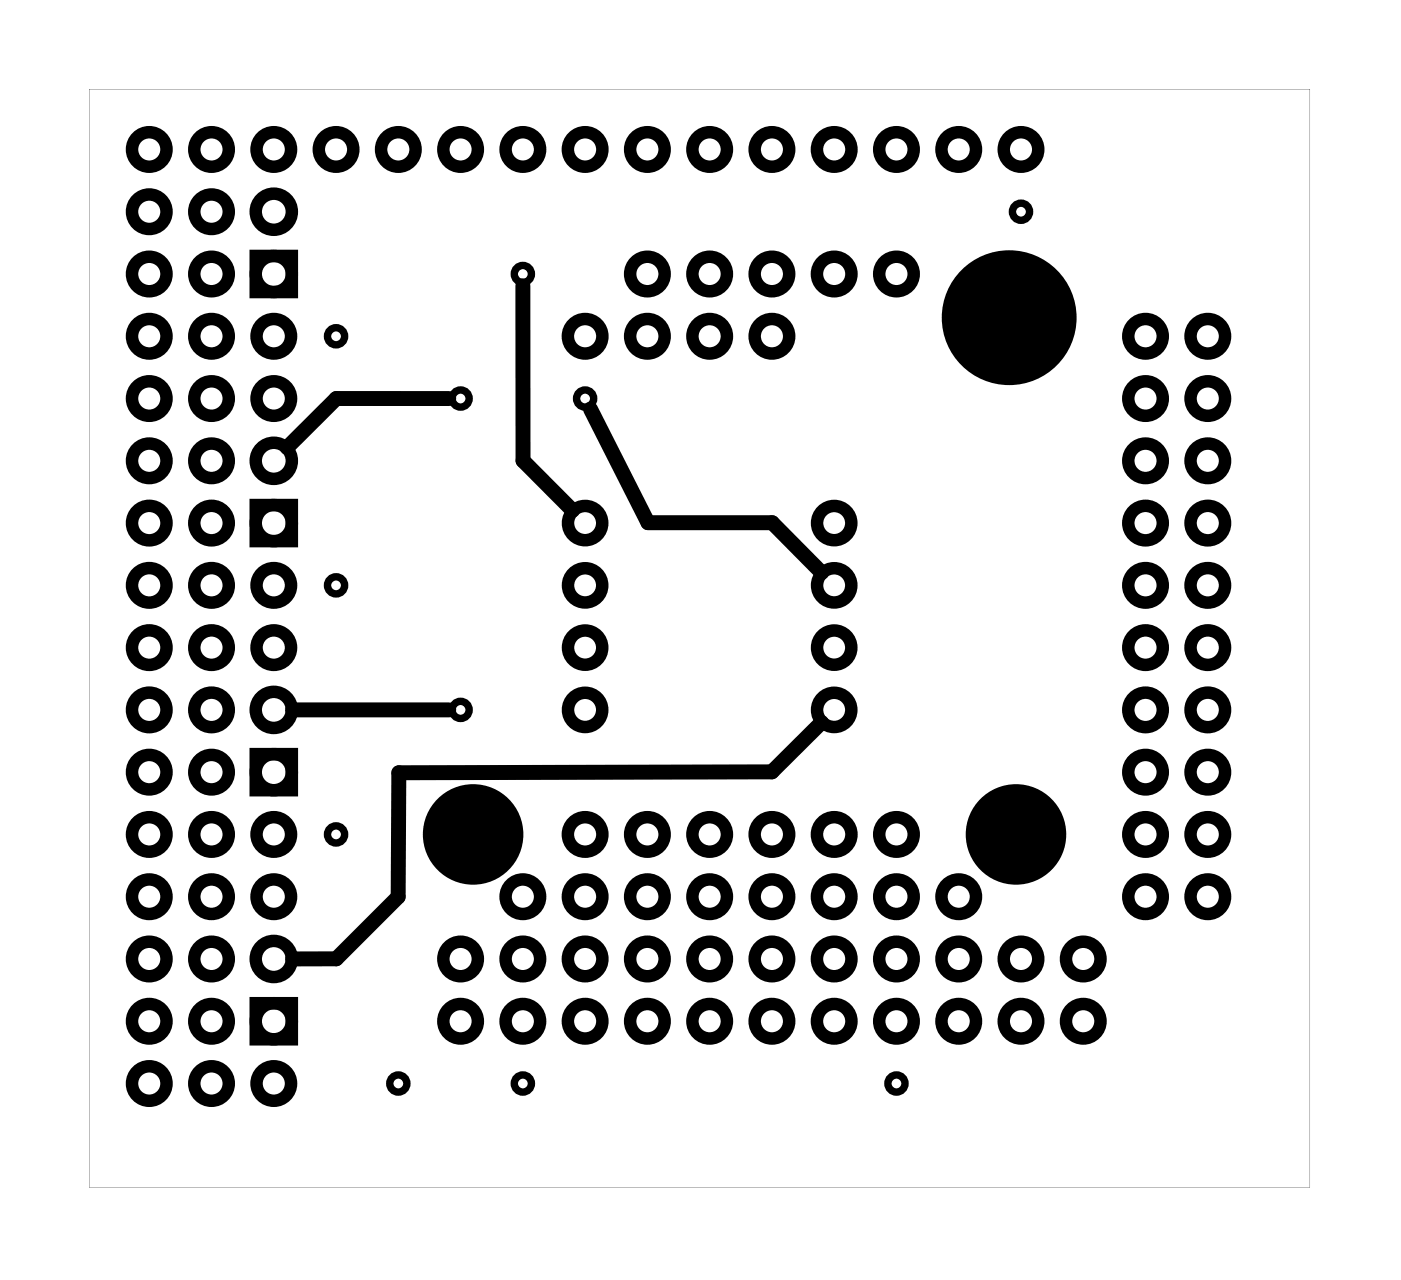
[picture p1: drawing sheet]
<svg xmlns="http://www.w3.org/2000/svg" width="57mm" height="52mm" viewBox="0 0 57 52" stroke-linecap="round" stroke-linejoin="round" font-family="sans-serif">
<path d="M3.6 3.6h49.8v44.8h-49.8zM3.6 3.6v44.8h49.8v-44.8z" fill="#000"/>
<g fill="none" stroke="#000" stroke-width=".3">
<circle cx="13.7" cy="13.7" r=".35"/>
<circle cx="18.8" cy="16.3" r=".35"/>
<circle cx="21.3" cy="11.2" r=".35"/>
<circle cx="23.9" cy="16.3" r=".35"/>
<circle cx="41.6" cy="8.6" r=".35"/>
<circle cx="13.7" cy="34" r=".35"/>
<circle cx="13.7" cy="23.9" r=".35"/>
<circle cx="18.8" cy="29" r=".35"/>
<circle cx="16.2" cy="44.2" r=".35"/>
<circle cx="21.3" cy="44.2" r=".35"/>
<circle cx="36.6" cy="44.2" r=".35"/>
</g>
<g fill="#000">
<circle cx="41.2" cy="13" r="2.75"/>
<circle cx="19.3" cy="34" r="2.05"/>
<circle cx="41.4" cy="34" r="2.05"/>
</g>
<g fill="none" stroke="#000" stroke-width=".51">
<path d="M10.4 10.4h1.5v1.5h-1.5zM10.4 30.8h1.5v1.4h-1.5zM10.4 20.6h1.5v1.5h-1.5zM10.4 40.9h1.5v1.5h-1.5z"/>
<circle cx="6.1" cy="18.8" r=".7"/>
<circle cx="6.1" cy="13.7" r=".7"/>
<circle cx="6.1" cy="8.6" r=".7"/>
<circle cx="6.1" cy="11.2" r=".7"/>
<circle cx="6.1" cy="6.1" r=".7"/>
<circle cx="6.1" cy="16.3" r=".7"/>
<circle cx="8.6" cy="18.8" r=".7"/>
<circle cx="8.6" cy="8.6" r=".7"/>
<circle cx="8.6" cy="6.1" r=".7"/>
<circle cx="8.6" cy="13.7" r=".7"/>
<circle cx="8.6" cy="11.2" r=".7"/>
<circle cx="8.6" cy="16.3" r=".7"/>
<circle cx="11.2" cy="11.2" r=".74"/>
<circle cx="11.2" cy="8.6" r=".74"/>
<circle cx="11.2" cy="18.8" r=".74"/>
<circle cx="11.2" cy="13.7" r=".7"/>
<circle cx="11.2" cy="16.3" r=".7"/>
<circle cx="11.2" cy="6.1" r=".7"/>
<circle cx="13.7" cy="6.1" r=".7"/>
<circle cx="16.2" cy="6.1" r=".7"/>
<circle cx="18.8" cy="6.1" r=".7"/>
<circle cx="21.3" cy="6.1" r=".7"/>
<circle cx="23.9" cy="6.1" r=".7"/>
<circle cx="23.9" cy="13.7" r=".7"/>
<circle cx="26.4" cy="11.2" r=".7"/>
<circle cx="26.4" cy="13.7" r=".7"/>
<circle cx="26.4" cy="6.1" r=".7"/>
<circle cx="28.9" cy="13.7" r=".7"/>
<circle cx="28.9" cy="6.1" r=".7"/>
<circle cx="28.9" cy="11.2" r=".7"/>
<circle cx="31.5" cy="13.7" r=".7"/>
<circle cx="31.5" cy="6.1" r=".7"/>
<circle cx="31.5" cy="11.2" r=".7"/>
<circle cx="34" cy="6.1" r=".7"/>
<circle cx="34" cy="11.2" r=".7"/>
<circle cx="36.6" cy="6.1" r=".7"/>
<circle cx="36.6" cy="11.2" r=".7"/>
<circle cx="39.1" cy="6.1" r=".7"/>
<circle cx="41.6" cy="6.1" r=".7"/>
<circle cx="46.7" cy="16.3" r=".7"/>
<circle cx="46.7" cy="18.8" r=".7"/>
<circle cx="46.7" cy="13.7" r=".7"/>
<circle cx="49.3" cy="13.7" r=".7"/>
<circle cx="49.3" cy="18.8" r=".7"/>
<circle cx="49.3" cy="16.3" r=".7"/>
<circle cx="6.1" cy="36.6" r=".7"/>
<circle cx="6.1" cy="39.1" r=".7"/>
<circle cx="6.1" cy="21.3" r=".7"/>
<circle cx="6.1" cy="34" r=".7"/>
<circle cx="6.1" cy="23.9" r=".7"/>
<circle cx="6.1" cy="26.4" r=".7"/>
<circle cx="6.1" cy="29" r=".7"/>
<circle cx="6.1" cy="31.5" r=".7"/>
<circle cx="8.6" cy="36.6" r=".7"/>
<circle cx="8.6" cy="39.1" r=".7"/>
<circle cx="8.6" cy="34" r=".7"/>
<circle cx="8.6" cy="23.9" r=".7"/>
<circle cx="8.6" cy="26.4" r=".7"/>
<circle cx="8.6" cy="21.3" r=".7"/>
<circle cx="8.6" cy="29" r=".7"/>
<circle cx="8.6" cy="31.5" r=".7"/>
<circle cx="11.2" cy="31.5" r=".74"/>
<circle cx="11.2" cy="21.3" r=".74"/>
<circle cx="11.2" cy="29" r=".74"/>
<circle cx="11.2" cy="39.1" r=".74"/>
<circle cx="11.2" cy="36.6" r=".7"/>
<circle cx="11.2" cy="34" r=".7"/>
<circle cx="11.2" cy="23.9" r=".7"/>
<circle cx="11.2" cy="26.4" r=".7"/>
<circle cx="18.8" cy="39.1" r=".7"/>
<circle cx="21.3" cy="39.1" r=".7"/>
<circle cx="21.3" cy="36.6" r=".7"/>
<circle cx="23.9" cy="26.4" r=".7"/>
<circle cx="23.9" cy="21.3" r=".7"/>
<circle cx="23.9" cy="29" r=".7"/>
<circle cx="23.9" cy="23.9" r=".7"/>
<circle cx="23.9" cy="39.1" r=".7"/>
<circle cx="23.9" cy="36.6" r=".7"/>
<circle cx="23.9" cy="34" r=".7"/>
<circle cx="26.4" cy="39.1" r=".7"/>
<circle cx="26.4" cy="36.6" r=".7"/>
<circle cx="26.4" cy="34" r=".7"/>
<circle cx="28.9" cy="34" r=".7"/>
<circle cx="28.9" cy="39.1" r=".7"/>
<circle cx="28.9" cy="36.6" r=".7"/>
<circle cx="31.5" cy="36.6" r=".7"/>
<circle cx="31.5" cy="39.1" r=".7"/>
<circle cx="31.5" cy="34" r=".7"/>
<circle cx="34" cy="26.4" r=".7"/>
<circle cx="34" cy="21.3" r=".7"/>
<circle cx="34" cy="23.9" r=".7"/>
<circle cx="34" cy="29" r=".7"/>
<circle cx="34" cy="36.6" r=".7"/>
<circle cx="34" cy="34" r=".7"/>
<circle cx="34" cy="39.1" r=".7"/>
<circle cx="36.6" cy="36.6" r=".7"/>
<circle cx="36.6" cy="34" r=".7"/>
<circle cx="36.6" cy="39.1" r=".7"/>
<circle cx="39.1" cy="39.1" r=".7"/>
<circle cx="39.1" cy="36.6" r=".7"/>
<circle cx="41.6" cy="39.1" r=".7"/>
<circle cx="44.2" cy="39.1" r=".7"/>
<circle cx="46.7" cy="36.6" r=".7"/>
<circle cx="46.7" cy="26.4" r=".7"/>
<circle cx="46.7" cy="34" r=".7"/>
<circle cx="46.7" cy="23.9" r=".7"/>
<circle cx="46.7" cy="29" r=".7"/>
<circle cx="46.7" cy="31.5" r=".7"/>
<circle cx="46.7" cy="21.3" r=".7"/>
<circle cx="49.3" cy="26.4" r=".7"/>
<circle cx="49.3" cy="36.6" r=".7"/>
<circle cx="49.3" cy="34" r=".7"/>
<circle cx="49.3" cy="29" r=".7"/>
<circle cx="49.3" cy="23.9" r=".7"/>
<circle cx="49.3" cy="31.5" r=".7"/>
<circle cx="49.3" cy="21.3" r=".7"/>
<circle cx="6.1" cy="41.7" r=".7"/>
<circle cx="6.1" cy="44.2" r=".7"/>
<circle cx="8.6" cy="41.7" r=".7"/>
<circle cx="8.6" cy="44.2" r=".7"/>
<circle cx="11.2" cy="41.7" r=".74"/>
<circle cx="11.2" cy="44.2" r=".7"/>
<circle cx="18.8" cy="41.7" r=".7"/>
<circle cx="21.3" cy="41.7" r=".7"/>
<circle cx="23.9" cy="41.7" r=".7"/>
<circle cx="26.4" cy="41.7" r=".7"/>
<circle cx="28.9" cy="41.7" r=".7"/>
<circle cx="31.5" cy="41.7" r=".7"/>
<circle cx="34" cy="41.7" r=".7"/>
<circle cx="36.6" cy="41.7" r=".7"/>
<circle cx="39.1" cy="41.7" r=".7"/>
<circle cx="41.6" cy="41.7" r=".7"/>
<circle cx="44.2" cy="41.7" r=".7"/>
</g>
<path d="M18.3 16.3h-4.6l-2 2M21.3 11.7v7.1l2.1 2M24.1 16.7l2.3 4.6h5.1l2 2.1M11.9 29h6.4M33.5 29.5l-2 2h-15.2l-.1 5.1-2.5 2.5h-1.8" fill="none" stroke="#000" stroke-width=".61"/>
</svg>
